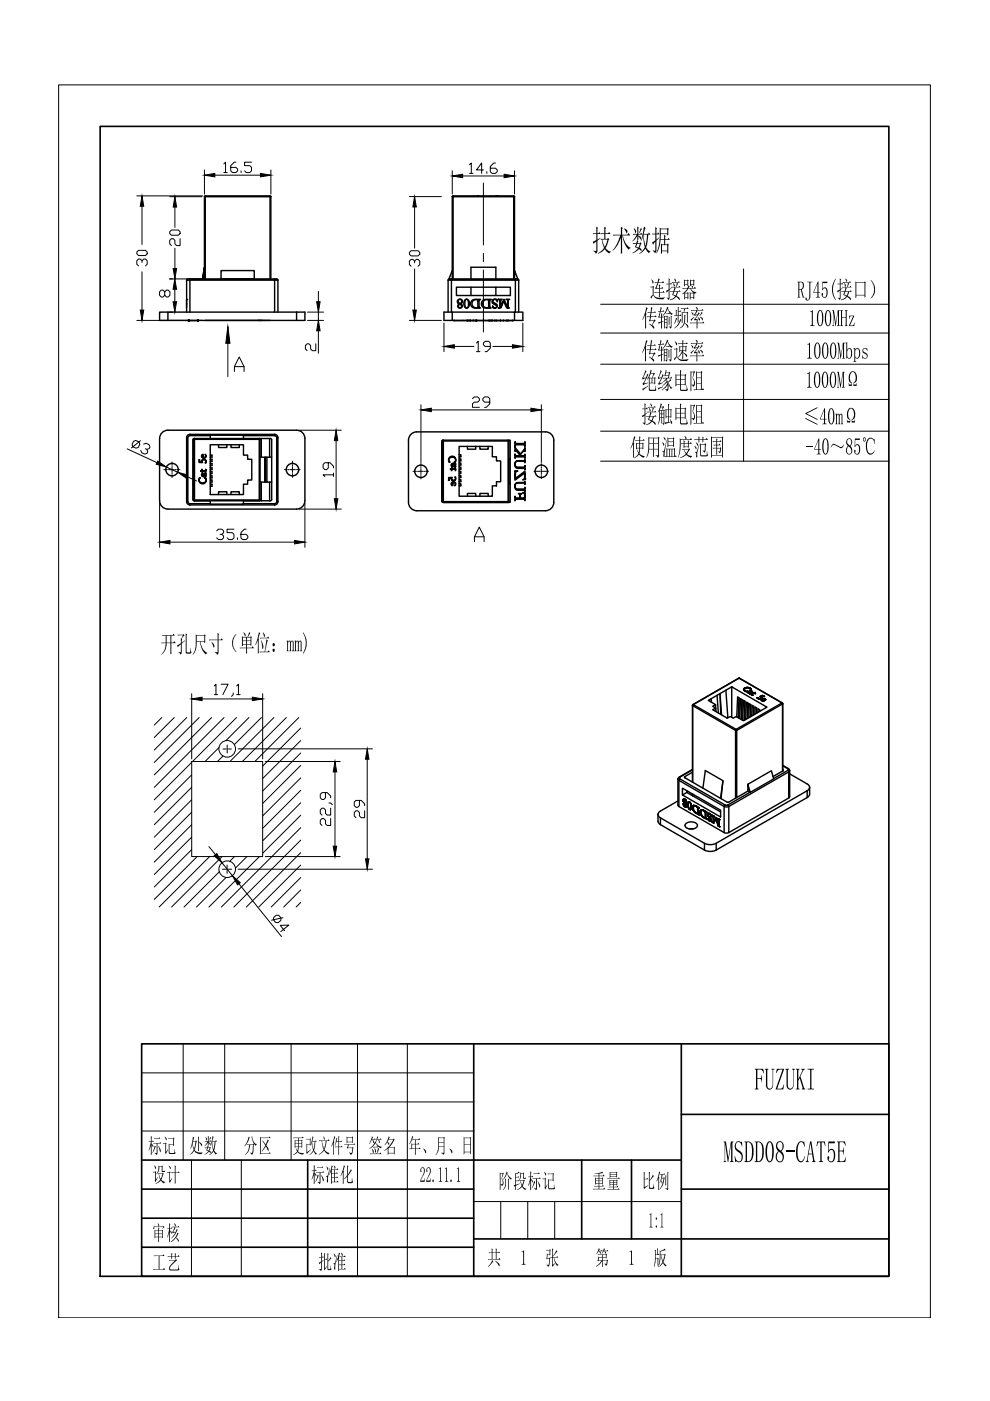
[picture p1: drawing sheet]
<svg xmlns="http://www.w3.org/2000/svg" width="210mm" height="297mm" viewBox="0 0 210 297" stroke-linecap="round" stroke-linejoin="round" font-family="sans-serif">
<defs><g id="words">
<g font-size="6.5">
<text x="159.9" y="231.1">FUZUKI</text>
<text x="153.4" y="246.5">MSDD08-CAT5E</text>
</g>
<text font-size="6.3" x="125.5" y="53.2">技术数据</text>
<g font-size="5">
<text x="137.7" y="63.2">连接器</text>
<text x="169" y="63.2">RJ45(接口）</text>
<text x="136.1" y="69.2">传输频率</text>
<text x="171.4" y="69.2">100MHz</text>
<text x="136" y="76.2">传输速率</text>
<text x="170.8" y="76.1">1000Mbps</text>
<text x="136" y="82.5">绝缘电阻</text>
<text x="170.7" y="82.3">1000MΩ</text>
<text x="136" y="89.6">接触电阻</text>
<text x="170.4" y="90">≤40mΩ</text>
<text x="133.5" y="96.6">使用温度范围</text>
<text x="170.8" y="96.4">-40～85℃</text>
<text x="34" y="138.3">开孔尺寸</text>
<text x="47.3" y="138.1">（单位：mm)</text>
</g>
<g font-size="4.6">
<text x="89" y="250.6">22.11.1</text>
<text x="137.4" y="260.3">1:1</text>
<text x="110.2" y="268.2">1</text>
<text x="133.1" y="268.2">1</text>
</g>
<g font-size="4.4">
<text x="31.4" y="244.5">标记</text>
<text x="40.2" y="244.4">处数</text>
<text x="51.7" y="244.4">分区</text>
<text x="62" y="244.4">更改文件号</text>
<text x="78.2" y="244.5">签名</text>
<text x="86.6" y="244.5">年、月、日</text>
<text x="32.2" y="250.6">设计</text>
<text x="65.9" y="250.6">标准化</text>
<text x="105.7" y="251.9">阶段标记</text>
<text x="125.5" y="252">重量</text>
<text x="136" y="251.9">比例</text>
<text x="32.2" y="263">审核</text>
<text x="32.3" y="269.2">工艺</text>
<text x="67.5" y="269.1">批准</text>
<text x="103.3" y="268.2">共</text>
<text x="115.6" y="268.2">张</text>
<text x="126.2" y="268.2">第</text>
<text x="138.5" y="268.2">版</text>
</g>
</g></defs>
<!-- layer: 0 -->
<g fill="none" stroke="#000" stroke-width=".3">
<path d="M40.3 59.1l-.6 .1-.1 .2M42.9 59.1l.4-2.4-.3 2.4M43.3 41.7v17.4M43.3 41.7h.2v17.4M43.5 41.5h13.8v.2h-13.8zM43.5 41.5l-.2 .2M46.9 57.4h7v1.7h-7zM57.3 59.1v-17.4h.1v17.4M57.3 41.5l.1 .2M58.2 59.1l.6 .1 .1 .2h-.7zM58.2 59.1h-17.9v.3h17.9v6.8M58.9 59.4v6.8"/>
<path d="M95 59.4l.1-.2 .6-.1v.3h-.7v6.8M95.7 59.1h13.6v.3h-13.6v6.8M95.9 41.7v17.4h-.7l.7-1.7M96.1 59.1v-17.4h12.8v17.4M96.1 41.5v.2h-.2M96.1 41.5h12.8v.2h.2M96.1 41.5l-.2 .2M99.9 59.1v-2.4h5.2v2.4M101.2 41.5h.3M105.1 41.5h.5M108.9 41.5l.2 .2M109.1 41.7v17.4h.7l-.7-1.7"/>
<path d="M109.3 59.1l.5 .1 .2 .2M110 59.4h-.7v6.8M110 59.4v6.8M35.6 66.2h-1.8v1.7h30.8v-1.7h-1.7M39.6 66.2v-6.8h.7v6.8M39.6 63.5v1.8M39.8 67.9l.1 .1M39.9 68h.1M39.9 67.9v.1M39.9 68h2.2M40 67.9v.1M40 68h.1"/>
<path d="M40.1 67.9v.1M40.2 67.9v.1M41.9 67.9v.1M42 67.9v.1M42 68h.1M42.1 68h.1M42.1 67.9v.1M43.5 67.9h13.8M54.7 67.9h.2M55.3 67.9h.2M62.9 66.2h-27.3v1.7M62.9 66.2v1.7"/>
<path d="M95.9 66.2h-1.8v1.7h16.8v-1.7h-1.8M95.9 67.9v-1.7h13.2v1.7M96.3 67.9v.1M96.8 60.9h11.4v1.8h-11.4zM97.1 63.6l.4-.2 .4 .1 .1 .3v.3a.27 .27 0 0 0-.2 .3 .27 .27 0 0 0 .2 .3l-.1 .5-.4 .1-.4-.2v-.4a.18 .18 0 0 0 .2-.2 .18 .18 0 0 0-.2-.2l-.1-.4zM98 67.9l-1.7 .1M98.2 68h.8M98.2 67.9v.1M98.6 63.6a.64 .64 0 0 1 .8 0 .64 .64 0 0 1 .1 .8v.4a.59 .59 0 0 1-.7 .5 .59 .59 0 0 1-.5-.8zM98.7 63.6l.2-.1a1.02 1.02 0 0 1 .4 1.4l-.2 .3a.52 .52 0 0 1-.5-.7zM99 67.9v.1M99 67.9l.1 .1"/>
<path d="M99.1 68h1.3M99.1 67.9v.1M99.2 67.9v.1M99.3 67.9v.1M99.4 67.9v.1M99.5 67.9v.1M99.6 67.9v.1M99.7 67.9v.1M99.8 67.9v.1M99.9 60.9v1.8M100.1 63.7l.5-.2h1.3l-.3 .2v1.4l.3 .2h-1.2l-.6-.2-.3-.7zM100.3 67.9v.1"/>
<path d="M100.3 63.8l.5-.3 .5 .2v1.4l-.2 .2a.88 .88 0 0 1-.9-.5 .88 .88 0 0 1 .1-1zM100.4 67.9v.1M100.6 68h1.9M100.6 67.9v.1M100.8 67.9v.1M100.9 68h.1M100.9 67.9v.1M101 67.9v.1M101.1 67.9v.1M101.2 67.9v.1M102.4 63.7l.5-.2h1.3l-.4 .2v1.5l.3 .1h-1.1l-.6-.2-.3-.6zM102.5 67.9v.1"/>
<path d="M102.5 67.9l.1 .1M102.6 67.9v.1M102.6 63.8l.6-.3 .4 .2v1.4l-.2 .2a.88 .88 0 0 1-1-.5 .88 .88 0 0 1 .2-1zM102.8 68h.9M102.8 67.9v.1M103.6 67.9v.1M103.7 67.9v.1M103.7 68h1.3M103.8 67.9v.1M103.9 67.9v.1M104 67.9v.1M104.1 67.9v.1"/>
<path d="M104.2 67.9v.1M104.3 67.9v.1M104.4 67.9v.1M104.5 67.9v.1M104.5 63.6l.4-.2 .6 .2v.4l-.5-.5h-.3l-.2 .3 .1 .2 .8 .6v.5l-.8 .2-.2-.1 .1-.3a.42 .42 0 0 0 .4 .4 .42 .42 0 0 0 .4-.4l-.9-.7zM104.9 67.9v.1M105 67.9v.1M105.1 60.9v1.8M105.2 67.9v.1M105.3 67.9v.1M105.4 67.9v.1M105.6 63.5h.9l-.3 .1v1.5l.7-1.7 .7 1.8v-1.6l-.3-.1h.7l-.3 .1v1.6l.3 .1h-.6l-.6-1.5-.6 1.5h-.6l.4-.2v-1.5z"/>
<path d="M106 67.9v.1M106.1 67.9v.1M106.1 67.9l-.9 .1M106.2 67.9v.1M106.7 67.9v.1M106.8 67.9v.1M107.4 67.9v.1M107.5 67.9v.1M107.5 68h.1M107.7 67.9l-1.6 .1M107.7 67.9v.1M107.8 67.9v.1"/>
<path d="M108.7 67.9v.1M108.8 67.9l-1.1 .1M34.4 91.7l.7-.4 .5-.1h27.3a1.76 1.76 0 0 1 1.7 1.8v13.2a1.77 1.77 0 0 1-1.7 1.7h-27.3a1.77 1.77 0 0 1-1.8-1.7v-13.2l.1-.5zM39.6 92.8h.2v13.6h-.2zM40.3 92.1v.3h4.3M40.3 92.1h17.9M40.3 92.4l-.4 .2-.1 .2M40.3 92.1a.71 .71 0 0 0-.7 .7M40.9 97.4h.2M40.9 93.1l.2-.1h16.4l.1 .2v12.8l-.3 .2h-5.7v.7h-7v-.7l-3.6-.1-.1-.2zM41.1 93.1h.1v12.9h-.1M41.1 93.1v12.9"/>
<path d="M41.1 93.1l.1-.1v.1h13.8v-.1l.1 .1M42.2 97.4l.1 .1v.5h.5l.1-.5 .5-.1 .3 .3v.4h-.2l.1-.4-.3-.2-.4 .2 .1 .4-.8-.1zM42.8 99.5l.1 .3h.6l.1-.3 .1 .4-.8 .1v.1l-.4-.2 .3-.1zM42.8 96.5l.3-.2v.7h.2l.3-.3-.1-.4 .2 .3v.3l-.4 .2h-.3l-.3-.3zM42.8 96.6l.2-.1v.5l-.2-.2zM44.6 93v-.7h7v.7M44.6 94.3h7v2.2h.9v.9h.9v4.4h-.9v.9h-.9v2.2h-7zM44.6 97.4h.3v.4h-.3M44.6 96.5h.3v.4h-.3M44.6 98.3h.3v.4h-.3M44.6 99.1h.3v.5h-.3M46.3 94.3v.6h1.8v-.6"/>
<path d="M49 94.3v.6h1.7v-.6M51.6 92.4h6.6M55.1 93.1h-.1v12.9h.1M55.1 93.1v12.9M55.1 96.9h1M55.4 93v3.9M56.3 96.9h-.2v5.3h.2M56.6 96.9h-.3v5.3h.3M57.2 93v3.9M57.6 96.9h-1v5.3h1M58.2 92.1v.3M58.2 92.4l.4 .2 .1 .2"/>
<path d="M58.2 92.1a.71 .71 0 0 1 .7 .7M87.1 92.1l.8-.5h.5h27.3a1.76 1.76 0 0 1 1.7 1.7v13.2a1.77 1.77 0 0 1-1.7 1.8h-27.3a1.76 1.76 0 0 1-1.8-1.8v-13.2l.1-.4zM93.7 97.7h.1M93.7 93.5l.2-.2h14.3v13.2h-14.4l-.1-.2zM93.8 93.5l.2-.2v.2h13.7v-.2l.2 .2M93.8 93.5h.2v12.9h-.2M93.8 93.5v12.9M95.3 97l.7-.3a.76 .76 0 0 1 .4 1.3h-.1a.64 .64 0 0 0 .1-.9 .64 .64 0 0 0-.9-.1l-.3 .5 .2 .5h-.2l-.1-.6zM95.5 99.4l.3-.2v.1l.8 .1v.3l-.1 .1v-.3h-.7l-.1 .3v-.3zM95.8 98.4l.2-.2-.3 .4 .4 .2 .2-.5h.3l-.1 .4 .1 .3-.9-.2zM96.3 98.5h.3l-.2 .2-.3 .1zM97.3 94.6h7.1v2.2h.9v.9h.8v4.4h-.8v.9h-.9v2.2h-7.1z"/>
<path d="M97.3 96.4h.4v.4h-.4M97.3 97.3h.4v.4h-.4M97.3 98.2h.4v.4h-.4M97.3 99h.4v.5h-.4M97.3 99.9h.4v.5h-.4M99.1 94.6v.6h1.8v-.6M101.7 94.6v.6h1.8v-.6M107.9 93.5h-.2v12.9h-13.7v.1h13.7M107.9 93.5v12.9M108.2 97.3h-.3v5.3h.3M109.2 96.3l.1 .3h1.9l.1-.3v.9l-.1-.3h-1.9l-.1 .3zM109.2 94.7l1.2 1.6 .9-1.4v.8l-.1-.3-.7 .8a.19 .19 0 0 1-.1 .3 .19 .19 0 0 1-.3-.1l-.8-1-.1 .3z"/>
<path d="M109.2 93.6l.2 .4h1.8l.1-.4v1.1l-.1-.4h-1.9l-.1 .4zM109.2 99.9l.6-.1-.5 .4v1.2l2-1.5v1.5l.2 .2-.7 .2 .4-.4v-1.1l-2 1.5zM109.3 97.9l.6-.2h1.2l.2-.3v.7l-.2-.3h-1a.66 .66 0 0 0-.8 .4 .66 .66 0 0 0 .6 .8h1.3l.1-.3v.9l-.1-.3h-1.4a.86 .86 0 0 1-.5-1.4zM39.6 106.3a.71 .71 0 0 0 .7 .8M39.8 106.3l.2 .4 .3 .1M40.3 106.8v.3M40.3 106.8h4.3M40.3 107.1h17.9M40.9 102.7h.2M41.1 106l.1 .2M41.2 106h13.8v.2h-13.8zM42.3 101.3h.2l-.3 .5 .3 .4 .6 .1 .5-.2a.6 .6 0 0 0-.3-.8l.4 .1v.6a.8 .8 0 0 1-1.1 .5 .8 .8 0 0 1-.3-1.2z"/>
<path d="M42.8 100.5l.7-.1 .1-.2 .1 .2-.2 .2 .2 .4h-.2l-.4-.4h-.2l-.1 .1 .3 .3h-.1l-.3-.2zM43.2 100.6h.3l.1 .2h-.2zM44.6 100h.3v.5h-.3M44.6 102.7h.3v.4h-.3M44.6 100.9h.3v.4h-.3M44.6 101.8h.3v.4h-.3M46.3 104.9v-.6h1.8v.6M49 104.9v-.6h1.7v.6M51.6 106.8h6.6v.3M55.1 106l-.1 .2M55.1 102.2h1M55.4 102.2v4"/>
<path d="M57.2 102.2v4M58.7 106.4v-13.6h.2v13.6M58.7 106.4h.2M58.7 106.3l-.3 .4-.2 .1M58.9 106.3a.71 .71 0 0 1-.7 .8M93.7 103h.1M93.8 106.3l.2 .2M95.1 101.3l.8-.1-.1 .4 .4 .2 .4-.2-.1-.5 .1 .4-.2 .4h-.4l-.3-.2v-.4h-.4v.5l-.2 .1zM95.8 102.3l.2-.1h.4l.2 .3v.3l-.2 .2 .1-.5-.5-.2v.7l-.2-.1-.1-.2zM95.8 102.4l.2-.1-.1 .5-.2-.1zM97.3 102.6h.4v.4h-.4M97.3 101.7h.4v.4h-.4"/>
<path d="M97.3 100.8h.4v.4h-.4M99.1 105.2v-.6h1.8v.6M101.7 105.2v-.6h1.8v.6M107.9 106.4h-.2v.1M107.9 106.3l-.2 .2M109.2 105.2l.1 .4h.9v-.8l-.3-.2h.8l-.4 .2v.8h.9v-.9l-.4-.2 .3-.1a.2 .2 0 0 1 .3 .1 .2 .2 0 0 1-.1 .2v1.4l-.1-.2-1.9-.1-.1 .4zM109.3 102.5l.6-.2h1.2l.2-.3v.7l-.2-.3h-1a.66 .66 0 0 0-.8 .5 .66 .66 0 0 0 .6 .8h1.3l.1-.4v1l-.1-.4h-1.4a.86 .86 0 0 1-.5-1.4zM146.8 149.5v16.3M146.8 149.5l.1 .1M146.9 149.6l9.1 5.3M146.9 149.6v16.3M146.9 149.4l-.1 .1"/>
<path d="M146.9 149.4h.1M147 149.4l9.1 5.2M147 149.4l-.1 .2M150.2 148.5l4.9-2.9 7.5 4.3-5 2.9-1.5-.9-.6 .4-.7-.4-.6 .4-3.1-1.8 .6-.4-.6-.3 .6-.4zM150.8 148.9v-.8v.8M151.7 149.4v1.4v-.7M152 147.4l.3 3.8M152.8 151.5l-.1-4.4 .3 4.5M153.9 146.3l.4 5.8-.2 .1M155.1 145.6v6.5M156 154.9v14.3M156 154.9h.2"/>
<path d="M156.1 154.6l-.1 .3M156.1 154.6l.1 .3M156.2 152l.2-4.2 .3 .2-.1 4.2M156.6 143.8h.2zM156.6 143.8l-9.7 5.6M156.7 143.8l-9.7 5.6M156.7 143.8l9.1 5.2M156.7 148l-.2 4.2M156.8 143.8l9.2 5.4M156.8 152.3l.2-4.2 .3 .2-.1 4.3M157.3 148.3l-.2 4.2M157.7 146.1v.1l.3-.3 .5-.1 .8 .3"/>
<path d="M157.7 146v.1M157.8 146l.8-.2 .7 .3-.2 .1v-.2l-.4-.2-.7 .2-.2 .4 .3 .2h.5l-.3 .1-.6-.4zM157.8 145.9v.1M157.8 146.4l.3 .2h.5M157.8 146.4h.1M157.9 145.9h.1M157.9 152.7v-4l-.3-.2-.1 4.2M157.9 146.5h.1M157.9 148.7l-.1 4M158 145.9h.1M158 145.8v.1M158 146.5h.1"/>
<path d="M158.1 145.8h.1M158.1 146.6h.1M158.2 145.8h.1M158.2 146.6h.1M158.3 145.8h.1M158.3 146.6h.1M158.4 145.8h.1M158.4 146.6h.1M158.5 145.8h-.1M158.5 146.6h.1M158.5 145.8h.1M158.5 146.8l.9-.1-.5-.1 .1-.1 .5 .2-.4 .4z"/>
<path d="M158.5 152.3l.1-3.3-.2 3.4M158.6 146.8h-.1M158.6 149l-.3-.1-.2 3.6M158.6 145.8h.1M158.6 146.7v.1M158.7 145.8h.1M158.7 146.9h.1M158.7 146.8h.5l-.3 .1zM158.7 146.7h-.1M158.7 146.7h.1M158.8 146.9h.1M158.8 146.7h.1"/>
<path d="M158.8 145.8h.1M158.8 146.9l.1 .1M158.9 147h.1M158.9 146.6l.4-.1 .2 .2M158.9 146.6h.1M158.9 146.9v.1M158.9 145.8v.1M158.9 146.7h.1M158.9 146.5v.1M159 146.7h.1M159 145.9h.1M159 146.5h-.1"/>
<path d="M159 146.9h-.1M159 146.7v.1M159 146.9h.1M159 147l.1 .1M159 147v.1M159 147.1h.1M159 146.5h.1M159.1 146.8h.1M159.1 146.5h.1M159.1 145.9v.1M159.1 147.1h.1M159.1 146.1v.1v-.1"/>
<path d="M159.2 146.5h.1M159.2 146h.1M159.2 147.1h.1M159.2 146.8h.1M159.2 151.9v-2.5l-.3-.2-.2 3M159.2 146.8l-.5 .1M159.2 149.4l-.1 2.6M159.2 146l.1 .1M159.3 146.5h.1M159.3 147.3h.1M159.3 147.2v.1M159.3 146.5v.1"/>
<path d="M159.3 147.2l.5-.3-.1-.1h.4l-.1 .1 .1 .2-.2-.1-.5 .3 .2 .1zM159.4 146.7h-.1M159.4 147.2h-.1M159.4 146.6h.1M159.4 146.7h.1M159.4 146.7l-.2 .1h-.7M159.4 147.2h.1M159.4 147.3l.2 .1M159.4 147.3h.1M159.4 147.1h.1M159.5 146.6v.1M159.5 147.3v.1"/>
<path d="M159.5 146.7h.1M159.5 147.4h.1M159.6 147.4h.1M159.7 146.9h.1M159.7 146.8v.1M159.7 146.8l.1 .1M159.8 146.9l-.5 .4M159.8 151.6v-1.8l-.3-.2-.1 2.2M159.8 149.8l-.1 1.8M159.8 146.9h.1M159.9 146.9h.1M160 146.9l.2 .2"/>
<path d="M160 146.9h.1M160 146.8v.1M160.1 146.8h.1M160.1 146.8l-.4 .1M160.4 151.2v-1.1l-.3-.2v1.5M160.4 150.1v1.1M160.5 148l.5 .2 .4-.2M160.5 147.9l.6 .3 .3-.3-.3-.2 .5-.3 .5 .3-.5-.2-.3 .2 .3 .3-.3 .2h-.5zM160.6 147.9h.1M160.6 147.9l-.1 .1M160.6 147.9l.1 .1M160.7 147.9h.1"/>
<path d="M160.7 148h.1M160.7 148v.1M160.7 148.1h.1M160.8 148.1h.1M160.8 148.1l.1 .1M160.9 148.2h.1M161 148.2h.1M161.1 150.8v-.3l-.4-.2v.7M161.1 150.5l-.1 .3M161.1 148.2h.1M161.2 148.1v.1M161.3 148.1h-.1"/>
<path d="M161.3 147.7l.3 .2-.1-.1M161.3 147.7h.1M161.3 148.1h.1M161.4 148l-.1 .1M161.4 147.7h.1M161.4 148.3v.1l.1-.2 .5-.1 .3 .3M161.4 148.3l.5-.2 .4 .3-.1 .1-.5-.2-.1 .2 .4 .1-.2 .1-.3-.1zM161.4 147.7l.1 .1M161.5 148.3h-.1M161.5 147.8h.1M161.5 148.2v.1M161.6 148.4l.4 .3"/>
<path d="M161.6 148.4v.1M161.6 148.2h-.1M161.6 148.5v.1M161.6 148.2h.1M161.6 148.6h.1M161.6 147.4h.1M161.7 148.2h-.1M161.7 148.6h.1M161.7 148.2h.1M161.8 148.6h.1M161.8 148.1l-.1 .1M161.8 148.2l.4 .1z"/>
<path d="M161.8 148.2l.4 .2M161.8 148.2h.1M161.8 148.1h.1M161.9 148.1h.1M161.9 148.6h.1M161.9 148.6l.1 .1M162 147.6h.1M162 148.1h.1M162 147.6l.1 .1M162.1 147.6v.1M162.1 148.1v.1M162.1 147.7l-.5-.3-.5 .3"/>
<path d="M162.1 148.4h.1M162.1 148.2h.1M162.2 148.2h.1M162.2 148.4h.1M162.3 148.2v.1M162.3 148.3h.1M165.8 149l-9.7 5.6M165.8 149l.2 .2M165.9 149h-.1M166 149.2v14.2l-2.1 1.2M139.5 172.7l.1 1.7 .4 .4M139.5 172.7l.5 .7"/>
<path d="M140 174.8v-1.4l9.4 5.4v1.4M140 174.8l9.4 5.4M143.7 165.2v5.5l.2 .3M143.7 169.8l-3.7 2.2-.5 .7M143.9 165.5l9.6 5.5v5.5l-9.6-5.5zM144 164.8h.1M144.1 165.1l9.6 5.6M144.1 164.8l-.1 .2 .1 .1M144.1 165.1l-.1 .4-.3-.3M144.7 167.1l8.1 4.7v1.4l-8.1-4.6zM144.9 169.5h.1M144.9 169.5h.3l.4 .4v.4h-.3l.3 .5-.2 .3-.5-.4v-.3l.2-.1-.2-.4z"/>
<path d="M144.9 170.4h.1M144.9 169.7h-.1M144.9 169.6h.1M144.9 169.6h-.1M144.8 169.8h.1M144.9 169.8h.1M144.9 169.9h.1M144.9 170.5h.1M144.9 170h.1M144.9 170.6h.1M145 170.4l-.1 .1M144.9 170.7h.1"/>
<path d="M145 170.4h-.1M145 170.3l-.1 .1M145 170.3h-.1M145 169.4l-.1 .1M144.9 170.1h.1M145 170h-.1M145 170.7h.1M145 170.7h-.1M145 170.3h.1M145 170.2h.1M145 170.7v.1M145.1 170.2h.1"/>
<path d="M145.1 170.1h.1M145.1 170.8h-.1M145.1 170.8v.1M145.1 170.2v.6l.2 .2h.2M145.1 170.4l.1-.1zM145.1 170.9v.1M145.2 169.5h.1M145.2 170.3h.1M145.2 169.5l-.2 .1v.3l.3 .4 .2-.1M145.2 170.3v.1M145.2 171h.1M145.2 164.9l9.1 5.2 4.3-2.4"/>
<path d="M145.2 164.7v.2M145.2 170.4l.2 .2M145.3 169.5h.1M145.3 169.5l-.1 .1M145.3 171.1h.1M145.3 171l-.1 .1M145.3 171h.1M145.4 171l-.1 .1M145.4 169.7h.1M145.4 169.6h-.1M145.4 170.6h.1M145.4 170.3h.1"/>
<path d="M145.5 170.2h.1M145.4 171.1h.1M145.5 171.1h.1M145.4 170.7l.1 .2M145.5 169.8h.1M145.4 170.5v.1M145.4 170.2h.1M145.4 171h.1M145.5 170.2h-.1M145.5 169.7l-.1 .1M145.5 170.1h.1M145.5 171h.1"/>
<path d="M145.5 170.6h-.1M145.5 169.9v.3M145.5 169.7h.1M145.5 170.3h-.1M145.5 174.6a1.6 1.6 0 0 1 2.4 .4 1.52 1.52 0 0 1-2.7 0zM145.5 169.8v.1M145.5 170.3h.1M145.6 170.3h-.1M145.6 167.7v.3l7.2 4.1M145.6 168l-.9 .6M145.8 170.6h.1M145.8 170.7l.1 .1"/>
<path d="M145.8 170.7h.1M145.8 170.5l.1 .1M145.8 170.5h.1M145.8 170.8h.1M145.8 170.4h.1M145.8 170.9h.1M145.8 170.3h.1M145.8 171h.1M145.9 171v.1M145.9 170.2v-.1zM145.9 171.1h.1M145.9 171.2h.1"/>
<path d="M145.9 170.1h.1M146 170.1h.2l.3 .3 .1 1a.37 .37 0 0 1-.5 .2 .37 .37 0 0 1-.2-.4l-.1-.7zM146 170.1h-.1M146 170.1h.1M146 171.3h.1M146 170v.1M146 170h.1M146 171.4h.1M146.1 171.4h-.1M146.2 170h.1M146.1 171.5h.1M146.1 175.7h.9"/>
<path d="M146.2 170l-.2 .3v.8l.1 .4 .3 .1M146.2 171.6h.1M146.2 170l.1 .1M146.2 170.1l.1 .1M146.3 171.6h.1M146.4 170.2v.1M146.4 171.6l-.1 .1M146.4 171.7h.1M146.5 170.3l-.1 .1M146.5 171.6h-.1M146.5 171.5l-.1 .1M146.5 171.5h-.1"/>
<path d="M146.5 170.4v.1M146.5 171.4l-.1 .1M146.5 171.4h.1M146.5 171.3v.1M146.5 170.6v-.1v.1M146.5 171.3h.1M146.6 171.2l-.1 .1M146.6 170.7l-.1-.1v.1M146.6 171.2h-.1M146.6 171.1h-.1M146.6 171l-.1 .1M146.6 171v-.2l-.1 .2"/>
<path d="M146.6 170.8v-.1l-.1 .2M146.8 163.1l-2.8 1.7-.3 .4M146.8 163.2l-2.7 1.6M146.8 163.7l-1.6 1M146.8 168.3v.4M146.8 171.2l.1 .1M146.8 171l.1 .1M146.9 168.4v.3M146.9 170.9h.1M146.8 171.3h.1M146.9 171.1l-.1 .1M146.9 171.3v.1"/>
<path d="M146.9 171.6l.1 .1M146.8 171.4h.1M146.9 171.5h.1M146.9 171h.1M146.9 171.6h.1M147 170.8h.4l.9 .5h-.2v1.3l.2 .2-1.3-.9-.2-.6zM147 171.6h.1M147 170.9h-.1M147 170.8h.1M147 171.7l.1 .1M147 170.7v.1M147.1 170.7l-.1 .1"/>
<path d="M147.1 171.8v.1M147.2 171.9l-.1 .1M147.2 170.9l-.2 .4 .1 .5 .8 .7M147.2 172v.1M147.2 172.1h.1M147.3 170.9h-.1M147.3 172.1h.1M147.3 170.8l-.1 .1h.2M147.4 172.2h-.1M147.4 172.3h.1M147.5 172.2l-.1 .1M147.5 170.8l-.1 .1"/>
<path d="M147.5 172.3h-.1M147.5 170.9h.1M147.6 170.9h-.1h.1M147.6 172.3h.1M147.6 170.9v.1M147.6 172.4h.1M147.7 172.4h.1M147.7 170.9v.1M147.8 171h.1M147.8 171.1h.1M147.8 172.5h-.1M147.9 172.5l.2 .1"/>
<path d="M147.9 171.1l.1 .1M147.9 172.5h.1M148 171.3h.1M148 171.3l-.1 1.1M148 171.3l-.1 1.2M148.1 172.7h.1M148.2 171.2h.1M148.2 171.3h-.1M148.2 171.3h.1M148.3 172.7l-.1 .1M148.3 172.8h.1M148.4 172.1h.1"/>
<path d="M148.5 171.9h.1M148.5 172.5h.1M148.5 172.1v.1M148.4 172.2h.1M148.5 172.5l.1 .1M148.4 172.3h.1M148.5 172.3h.1M148.5 171.9l-.1 .1M148.5 172.4h.1M148.5 171.8l.1-.1zM148.5 171.8h.1M148.6 172.6l.1 .1"/>
<path d="M148.6 171.7h.4l.9 .5-.2 .1v1.2l.2 .2-.8-.4-.4-.5-.3-.6zM148.6 172.7l.1 .1M148.6 172.6h-.1M148.6 171.7h.1M148.7 171.7h-.1M148.7 172.7h-.1M148.7 171.7h.1M148.7 172.9l.1 .1M148.8 172.8l-.1 .1M148.8 172.9h-.1M148.8 171.9l.1-.1zM148.8 171.9l-.2 .3 .2 .6 .4 .4 .4 .2"/>
<path d="M148.9 173.1h.1M149 173.1v.1M149 171.8h-.1M149 167.1l.5-3.7 3.8 2.1-.4 3.8M149 171.8h.1M149.1 173.2v.1M149.1 171.8h-.1M149.1 173.2h.1M149.1 171.8h.1M149.1 171.8l.1 .1M149.2 171.8h-.1M149.3 171.9h.1"/>
<path d="M149.2 173.3h.1M149.3 173.4h.1M149.3 173.3h-.1M149.4 178.8a2.73 2.73 0 0 0 2.5 0M149.4 171.9l-.1 .1M149.4 171.9h.1M149.4 172l.2 .1M149.4 171.9v.1M149.5 172.2h.1M149.6 172.2h.1M149.6 173.4l.1 .2M149.6 173.4h-.1"/>
<path d="M149.6 173.3l-.1 .1M149.6 172.2l-.1 1.1M149.6 173.3h-.1M149.6 172.2v1.1M149.8 172.2h.1M149.8 172.2h-.1M149.8 173.6h-.1M149.8 173.6v.1M149.9 173.7h.1M150 172.7h.1M150 172.6h.1M150.1 172.5h.3l.5 .3-.1 .4-.3-.6h-.3l.6 1.1-.1 .4-.6-.3v-.3l.3 .4h.3l-.6-1z"/>
<path d="M150 172.8h.1M150 172.9h.1M150.1 172.8h-.1M150.1 172.5v.1M150.1 173l.1 .1M150.1 172.9h.1M150.1 172.5h.1M150.1 172.9l.1 .1M150.2 173.6v.1M150.2 173.8h-.1M150.2 173.8h.1M150.3 172.5h.1"/>
<path d="M150.3 173.2h.1M150.3 173.1h-.1M150.3 173.9h-.1M150.3 173.3h.1M150.3 173.1v.1M150.3 173.9h.1M150.3 174h.1M150.3 173.9v.1M150.4 172.5h-.1M150.4 173.3l.1 .1M150.4 172.5h.1M150.4 172.5v.1"/>
<path d="M150.4 173.4h.1M150.4 174h.1M150.5 174l.1 .1M150.5 173.6h.1M150.6 172.6h-.1M150.6 173.5h.1M150.6 172.6v.1M150.6 174.1h-.1M150.6 172.6h.1M150.6 173.6v.1M150.7 173.6h-.1M150.6 174.1h.1"/>
<path d="M150.6 172.7h.1M150.7 172.8h.1M150.7 174h.1M150.8 174.1h.1M150.8 173.8h.1M150.7 173.9h.1M150.7 173.7h.1M150.7 172.9h.1M150.7 172.7h-.1M150.7 174.1h-.1M150.7 173.8h.1M150.8 174h-.1"/>
<path d="M150.8 173h.1M150.8 173.8h-.1M150.8 173.9h-.1M150.8 173.8l-.1 .1M150.8 173.2h.1M150.8 173.1h.1M150.8 173v.1M151 172.8l.6 .4h-.2v1.2l.4-1.1 .6 1.8v-1.3l-.3-.3 .6 .3h-.3v1.3l.2 .2-.4-.2-.4-1.5-.4 1-.4-.3h.2v-1.2zM151 172.8v.1M151 174.3h.1M151.1 174.3l.3 .2M151.1 173h.1"/>
<path d="M151.2 174.3h.1M151.2 173h-.1M151.2 173h.1M151.2 173v.1M151.2 173.1h.1M151.3 174.3h-.1M151.3 173.1l-.1 1.2M151.3 173.1h-.1M151.5 173.1h.1M151.8 173.6l.5 1.5M151.8 173.4l-.4 1M152.2 173.5h-.1"/>
<path d="M152.4 175.1h.1M152.4 173.6l-.1 .1M152.4 173.7h-.1M152.4 173.7h.1M152.4 173.8h.1M152.4 173.7v.1M152.4 175v.1M152.5 173.8h.1M152.5 173.7v.1M152.6 173.7l-.1 .1M152.6 173.8h-.1M152.6 175.2v.1"/>
<path d="M152.6 175.3h.1M153.3 165.5l-.5 3.8M153.5 176.5l.5 .1 .5-.1M153.7 170.7h.6M153.7 170.7l-.2 .3 .5 .1 .5-.1M154.3 170.7l.2 .3M158.6 166.3l4.9-2.9 .5 1.7-4.9 2.9-.5-.3v-1.4l.5 1.7M159 168l-4.7 2.7M165.9 163.5v-14.2l-9.7 5.6v14.2M166 162.3l1.2 .7 .2 .4M166 162.4l1 .6M166 163.2v.2"/>
<path d="M167 163l.2 .2-.2 .1M167.2 163h-.2M167.2 169.2l-12.7 7.3v-5.5M167.2 163.7l-12.7 7.3M167.2 163.7v5.5M167.2 163.7l-.2-.4-3 1.8M167.4 163.4v5.5l-.2 .3M167.4 164.1l3.7 2.1a.76 .76 0 0 1 .6 .7 .76 .76 0 0 1-.6 .7M167.4 163.4l-.2 .3M171.1 169.1v-1.4l-19.3 11.1v1.4M171.1 169.1l-19.3 11.1M171.7 166.9v1.5"/>
<path d="M171.7 168.4l-.6 .7M149.4 180.2a2.73 2.73 0 0 0 2.5 0"/>
<circle cx="97.5" cy="64.9" r=".37"/>
<circle cx="97.5" cy="63.9" r=".42"/>
<circle cx="36.5" cy="99.6" r="1.32"/>
<circle cx="62" cy="99.6" r="1.32"/>
<circle cx="89.2" cy="99.9" r="1.32"/>
<circle cx="114.8" cy="99.9" r="1.32"/>
</g>
<g fill="#000">
<circle cx="39.6" cy="63.5" r=".15"/>
<circle cx="40" cy="68" r=".15"/>
</g>
<g fill="none" stroke="#000" stroke-width=".21">
<path d="M12.4 18h184.9v261.4h-184.9zM30 227.5h70.4M30 233.6h70.4M30 239.8h70.4M38.8 221.3v24.7M47.6 221.3v24.7M61.7 221.3v24.7M75.8 221.3v49.3M86.4 221.3v49.3M40.6 246v24.6M51.2 246v24.6M100.4 254.8h44.1"/>
<path d="M106.2 254.8v7.9M111.9 254.8v7.9M117.6 254.8v7.9"/>
</g>
<g fill="none" stroke="#000" stroke-width=".35">
<path d="M21.2 26.8h167.3v243.8h-167.3zM30 221.3h158.5v49.3h-158.5zM100.4 221.3v49.3M144.5 221.3v49.3M144.5 236.3h44M30 258.3h70.4M30 252.1h70.4M30 246h114.5M65.2 246v24.6M123.3 246v16.7M133.9 246v16.7M144.5 252.1h44"/>
<path d="M30 264.4h70.4M100.4 262.7h88.1"/>
</g>
<path d="M30.1 41.5l.4 2.2h-.8zM29.7 65.7h.8l-.4 2.2zM48.3 69.3l.5 3.5h-.9z" fill="#000" stroke="#000" stroke-width=".21"/>
<path d="M29 53.4l.4-.3h1.4l.4 .3v.4l-.4 .4h-1.4l-.4-.4zM29 41.5h14M30.1 55.6v-.3l-.4-.4h-.3l-.4 .4v.7l.4 .4M30.1 55.3l.4-.4h.3l.4 .4v.7l-.4 .4M30.1 43.7v8.8M30.1 56.9v8.8M29 67.9h14M48.3 69.3v10.5M49.7 78.8v-1.1l1-2 1.1 2v1.1M49.7 77.7h2.1M100.6 114.8v-1l1-2 1 2v1M100.6 113.8h2" fill="none" stroke="#000" stroke-width=".21"/>
<path d="M27.7 52v5.5h4.8zM27.7 52h4.8v5.5z" fill="#fff" stroke="#fff" stroke-width=".21"/>
<!-- layer: 0 -->
<g fill="none" stroke="#000" stroke-width=".21">
<path d="M43.3 36v5.2M45.5 37.1h9.7M47.5 34.8l.3-.4v2.2M47.5 36.6h.7M50 34.4h-.3l-.8 .7v1.1l.4 .4h.7l.4-.4v-.3l-.4-.4h-1.1M51.1 36.2v.4M53.3 34.4h-1.4v.7h1.1l.3 .4v.7l-.3 .4h-.8l-.3-.4M57.4 36v5.2M95.9 36.2v5M98.1 37.3h8.8M99.6 34.9l.3-.3v2.2M99.6 36.8h.7"/>
<path d="M102.5 36h-1.5l1.1-1.4v2.2M102.5 38.8v13.1M103.2 36.4v.4M105.1 34.6h-.4l-.7 .7v1.1l.3 .4h.8l.3-.4v-.4l-.3-.3h-1.1M109.1 36.2v5M36 59.1h6.8M36 49.1l.3-.3h1.5l.4 .3v.4l-.4 .4h-1.5l-.3-.4zM36 41.7h6.8M37.1 43.9v4.3M37.1 52.6v4.3M38.2 50.6v1.5h-.8l-.3-.4v-.7l-.4-.4h-.4l-.3 .4v.7l.3 .4M86.8 53.5l.4-.3h1.4l.4 .3v.4l-.4 .4h-1.4l-.4-.4z"/>
<path d="M86.8 41.7h6.8M87.9 55.7v-.3l-.4-.4h-.3l-.4 .4v.7l.4 .4M87.9 55.4l.4-.4h.3l.4 .4v.7l-.4 .4M87.9 43.9v8.7M87.9 57v8.7M102.5 53.7v1.8M102.5 57.2v13.2M157.7 57v40.8M34.9 61.9l.4-.4h.4l.3 .4v.7l-.3 .4h-.4l-.4-.4v-.7l-.3-.4h-.4l-.4 .4v.7l.4 .4h.4l.3-.4M36 66.2h.5M37.1 61.3v2.7M65.2 66.2h3.4"/>
<path d="M65.2 67.9h3.4M67 72.9v1.5h-.8l-.3-.4v-.7l-.4-.4h-.4l-.3 .4v.7l.3 .4M67.5 61.8v2.2M67.5 66.2v1.7M67.5 70.1v4.8M86.8 67.9h6.8M94.1 68.5v6.1M96.3 73.5h4.2M101 72.7l.4-.3v2.2M101 74.6h.8M104 73.5h-1.1l-.4-.4v-.4l.4-.3h.7l.4 .3v1.1l-.8 .8h-.3M104.5 73.5h4.2"/>
<path d="M110.9 68.5v6.1M127.3 64.5h61.2M127.3 70.6h61.2M127.3 77.2h61.2M27 95.2l6.3 2.9M28.3 93.6l.5-.2 .7 .3 .1 .5-.3 .6-.5 .2-.6-.3-.2-.5zM29.8 93.4l-1.9 1.6M30.5 94.2l.4-.2 .7 .3 .2 .5-.2 .3-.4 .2-.4-.2M31.2 95.3l.1 .5-.1 .3-.5 .2-.7-.3-.2-.5M34.7 99.6h.7M35.3 99l2.4 1.1M35.6 99.6h.1"/>
<path d="M35.9 99.6h1.1M36.5 97.9v.6M36.5 98.7v.2M36.5 99.1v1M37.1 99.6h.2M37.5 99.6h.6M60.3 99.6h.6M61.1 99.6h.2M61.4 99.6h1.1M62 97.8v.6M62 98.6v.2M62 99v1"/>
<path d="M62.7 99.6h.1M63 99.6h.6M63.4 91.2h9M69.6 98.1v1.1l-.4 .4h-.3l-.4-.4v-.7l.4-.4h1.1l.7 .7v.4M71.3 93.4v12.3M87.6 99.9h.6M88.3 99.9h.2M88.7 99.9h1M89.2 85.8v12.3M89.2 98.2v.6M89.2 99v.2M89.2 99.4v1"/>
<path d="M89.9 99.9h.2M90.3 99.9h.6M91.4 86.9h21.2M100.2 84.5l.3-.3h.8l.3 .3v.4l-.3 .4h-.8l-.3 .3v.8h1.4M103.8 85.3h-1.1l-.3-.4v-.4l.3-.3h.8l.3 .3v1.1l-.7 .8h-.4M113.2 99.9h1.3M114.6 99.9h.2M114.8 85.8v12.3M114.8 98.3v.5M114.8 99v.2M114.8 99.4v1M115 99.9h1.3"/>
<path d="M127.3 84.7h61.2M127.3 91.4h61.2M127.3 97.8h61.2M33.8 106.7v9.3M36 114.9h26.4M36.5 100.3v.2M36.5 100.7v.6M39.7 101.1l2 .9M45.9 112.6l.4-.4h.7l.4 .4v.3l-.4 .4h-.3M47 113.3l.4 .4v.3l-.4 .4h-.7l-.4-.4M49.6 112.2h-1.5v.7h1.1l.4 .4v.7l-.4 .4h-.7l-.4-.4M50.3 114v.4"/>
<path d="M52.2 112.2h-.4l-.7 .7v1.1l.3 .4h.8l.3-.4v-.3l-.3-.4h-1.1M62 100.2v.2M62 100.6v.6M63.4 107.9h9M64.6 106.7v9.3M70.7 100.7h-2.2l.4 .3M70.7 100.3v.7M89.2 100.6v.2M89.2 100.9v.6M114.8 100.6v.2M114.8 101v.5M34.3 152.1l-1.6 1.6"/>
<path d="M36.9 152.1l-4.2 4.3M39.6 152.1l-6.9 6.9M40.6 147.1v13.8M42.2 152.1l-9.5 9.5M42.8 148.2h10.7M44.9 152.1l-12.2 12.2M45.4 145.4l.4-.3v2.2M45.4 147.3h.8M46.4 158.5l-2.9 3M46.9 145.1h1.5l-1.1 2.2M47.3 158.8h.6M47.5 152.1l-14.8 14.8"/>
<path d="M48.1 158.8h.2M48.2 158v.5M48.2 158.7v.2M48.2 159.1v.5M48.4 158.8h.7M49.5 146.9v.4l-.4 .3M50.2 152.1l-9.4 9.4M50.2 145.4l.4-.3v2.2M50.2 147.3h.7M50.5 158.8h28.5M52.8 152.1l-4.9 4.9M55.4 152.1l-5.7 5.8"/>
<path d="M55.7 147.1v13.8M58.1 152.1l-9.3 9.4M60.7 152.1l-9.3 9.4M63.4 152.1l-9.4 9.4M63.8 154.4l-8.1 8M63.8 157l-8.1 8.1M63.8 159.6l-8.1 8.1M40.6 161.5h15.1v20.1h-15.1zM40.6 161.6l-7.9 8M40.6 164.3l-7.9 7.9M40.6 166.9l-7.9 8M40.6 169.6l-7.9 7.9"/>
<path d="M40.6 172.2l-7.9 7.9M40.6 174.8l-7.9 8M40.6 177.5l-7.9 7.9M44.3 179.5l1.4 1.7M47.3 160.3l-1.2 1.2M56.2 161.5h15.9M63.8 162.3l-8.1 8M63.8 164.9l-8.1 8.1M63.8 167.6l-8.1 8M63.8 170.2l-8.1 8.1M63.8 172.9l-8.1 8M63.8 175.5l-16.9 16.8"/>
<path d="M63.8 178.1l-14.2 14.2M69 168v1.1l-.4 .4h-.3l-.4-.4v-.7l.4-.4h1.1l.7 .8v.3M69.7 170.2h.4l.4 .4M70.1 173.6v1.4h-.7l-.4-.3v-.8l-.4-.3h-.3l-.4 .3v.8l.4 .3M70.1 171.3v1.5h-.7l-.4-.3v-.8l-.4-.4h-.3l-.4 .4v.8l.4 .3M71 163.7v15.7M76.2 169.7v1.1l-.4 .4h-.3l-.4-.4v-.7l.4-.4h1.1l.7 .7v.4M77.3 171.9v1.5h-.7l-.4-.4v-.7l-.4-.4h-.3l-.4 .4v.7l.4 .4M77.9 161v21.1M40.6 180.1l-7.9 8M41.8 181.6l-9.1 9.1M44.4 181.6l-10.7 10.7"/>
<path d="M46.5 184.8l-7.5 7.5M47.1 182.9l2.2 2.8M47.1 181.6l-10.7 10.7M47.2 184.3h.7M47.9 186l-6.2 6.3M48.1 184.3h.1M48.1 183.4v.6M48.1 184.2v.2M48.1 184.6v.6M48.4 184.3h.7M49.7 181.6l-1 1M50.5 184.3h28.5"/>
<path d="M50.7 187.4l9 11.2M52.4 181.6l-2.5 2.5M55 181.6l-10.7 10.7M56.2 181.6h15.9M58 194.5l.6-.5 .5 .1 .5 .6-.1 .5-.5 .4h-.6l-.4-.6zM60 194.6l-2.4 .5M60.3 197.3l-.9-1.1 1.8-.1-1.7 1.4M63.8 180.8l-11.6 11.5M63.8 183.4l-8.9 8.9M63.8 186.1l-6.3 6.2M63.8 188.7l-3.7 3.6M63.8 191.3l-1 1"/>
<circle cx="48.2" cy="158.8" r="1.76"/>
<circle cx="48.2" cy="184.3" r="1.76"/>
</g>
<g fill="#000" stroke="#000" stroke-width=".21">
<path d="M43.3 37.1l2.2-.3v.7zM55.2 36.8l2.2 .3-2.2 .4zM95.9 37.3l2.2-.4v.8zM106.9 36.9l2.2 .4-2.2 .4zM37.1 41.7l.3 2.2h-.7zM36.7 56.9h.7l-.3 2.2zM87.9 41.7l.4 2.2h-.8zM37.1 59.1l.3 2.2h-.7zM36.7 64h.7l-.3 2.2zM67.1 64h.8l-.4 2.2zM67.5 67.9l.4 2.2h-.8zM87.5 65.7h.8l-.4 2.2z"/>
<path d="M94.1 73.5l2.2-.4v.7zM108.7 73.1l2.2 .4-2.2 .3zM33.4 97.8l1.9 1.2-2.2-.6zM71.3 91.2l.3 2.2h-.7zM89.2 86.9l2.2-.4v.8zM112.6 86.5l2.2 .4-2.2 .4zM33.8 114.9l2.2-.3v.7zM37.7 100.1l2.1 .6-.3 .7zM62.4 114.6l2.2 .3-2.2 .4zM70.9 105.7h.7l-.3 2.2zM40.6 148.2l2.2-.4v.8zM53.5 147.8l2.2 .4-2.2 .4z"/>
<path d="M71 161.5l.4 2.2h-.7zM70.7 179.4h.7l-.4 2.2zM77.9 158.8l.3 2.2h-.7zM45.4 181.4l.6-.4 1.1 1.9zM49.3 185.7l1.6 1.5-.5 .4zM77.5 182.1h.7l-.3 2.2z"/>
</g>
<use href="#words"/>
</svg>
